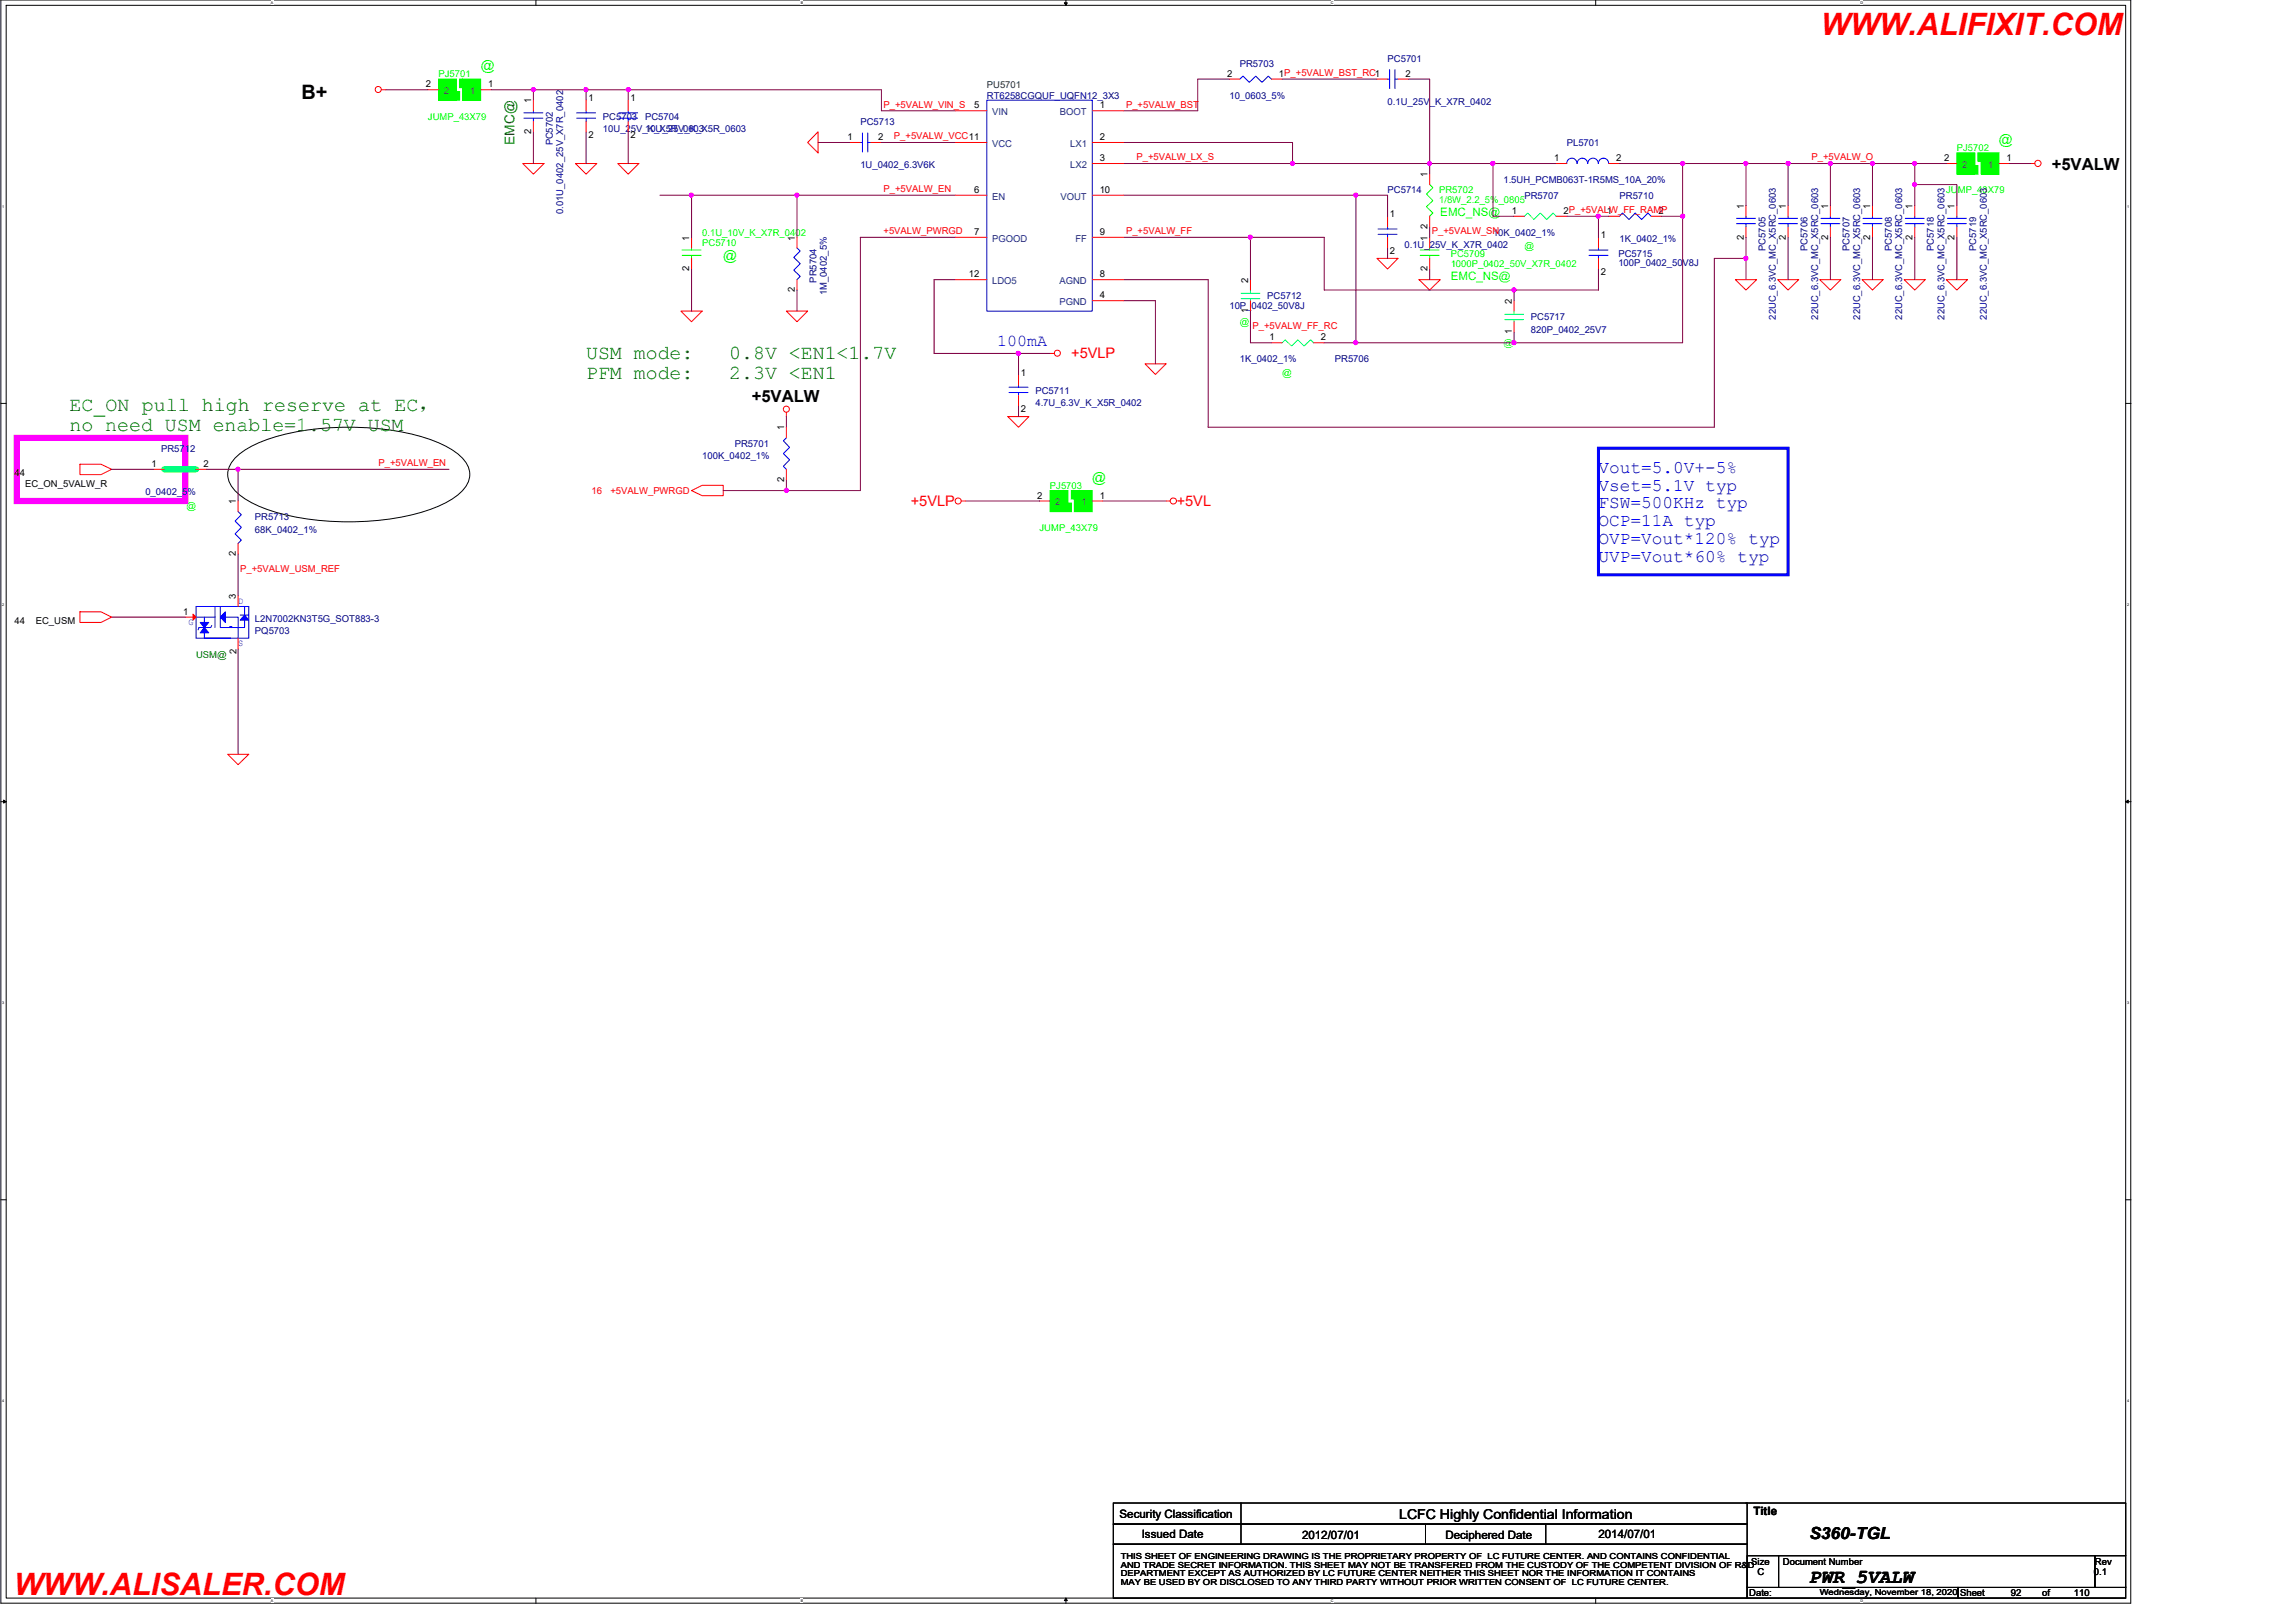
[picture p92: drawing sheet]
<svg xmlns="http://www.w3.org/2000/svg" width="420mm" height="297mm" viewBox="0 0 420 297" stroke-linecap="round" stroke-linejoin="round" font-family="sans-serif">
<defs><g id="words">
<g font-size="5.6" fill="#f00">
<text x="333.4" y="6.4">WWW.ALIFIXIT.COM</text>
<text x="2.5" y="291.9">WWW.ALISALER.COM</text>
</g>
<g font-size="3.6">
<text x="55.2" y="18.1">B+</text>
<text x="331.2" y="289.7">PWR_5VALW</text>
</g>
<g font-size="3.6" fill="#008000">
<text x="107.3" y="65.7">USM mode:</text>
<text x="133.5" y="65.7">0.8V &lt;EN1&lt;1.7V</text>
<text x="107.3" y="69.3">PFM mode:</text>
<text x="133.5" y="69.3">2.3V &lt;EN1</text>
<text x="12.7" y="75.3">EC_ON pull high reserve at EC，</text>
<text x="12.7" y="79">no need USM enable=1.57V USM</text>
</g>
<g font-size="3.3" fill="#00f">
<text x="292.6" y="86.5">Vout=5.0V+-5%</text>
<text x="292.6" y="89.8">Vset=5.1V typ</text>
<text x="292.6" y="93">FSW=500KHz typ</text>
<text x="292.6" y="96.3">OCP=11A typ</text>
<text x="292.6" y="99.6">OVP=Vout*120% typ</text>
<text x="292.6" y="102.8">UVP=Vout*60% typ</text>
</g>
<g font-size="3">
<text x="375.6" y="31">+5VALW</text>
<text x="137.6" y="73.5">+5VALW</text>
<text x="331.2" y="281.7">S360-TGL</text>
</g>
<text font-size="3" fill="#00f" x="182.6" y="63.2">100mA</text>
<g font-size="2.7" fill="#f00">
<text x="196.1" y="65.5">+5VLP</text>
<text x="166.7" y="92.6">+5VLP</text>
<text x="215.4" y="92.6">+5VL</text>
</g>
<g font-size="2.5" fill="#0f0">
<text x="88" y="12.9">@</text>
<text x="366" y="26.4">@</text>
<text x="132.4" y="47.6">@</text>
<text x="200" y="88.1">@</text>
</g>
<text font-size="2.5" fill="#008000" x="94.2" y="26.5" transform="rotate(-90 94.2 26.5)">EMC@</text>
<text font-size="2.5" x="256.1" y="277.9">LCFC Highly Confidential Information</text>
<g font-size="2.1" fill="#0f0">
<text x="263.7" y="39.6">EMC_NS@</text>
<text x="265.6" y="51.2">EMC_NS@</text>
</g>
<g font-size="2.1">
<text x="205" y="277.8">Security Classification</text>
<text x="209" y="281.5">Issued Date</text>
<text x="238.4" y="281.7">2012/07/01</text>
<text x="264.6" y="281.7">Deciphered Date</text>
<text x="292.6" y="281.5">2014/07/01</text>
<text x="321" y="277.3">Title</text>
</g>
<g font-size="1.7" fill="#000080">
<text x="254" y="11.3">PC5701</text>
<text x="227" y="12.2">PR5703</text>
<text x="110.4" y="21.9">PC5703</text>
<text x="118.1" y="21.9">PC5704</text>
<text x="157.5" y="22.9">PC5713</text>
<text x="180.7" y="18">RT6258CGQUF_UQFN12_3X3</text>
<text x="225.1" y="18">10_0603_5%</text>
<text x="254" y="19.2">0.1U_25V_K_X7R_0402</text>
<text x="101.2" y="26.6" transform="rotate(-90 101.2 26.6)">PC5702</text>
<text x="110.4" y="24.2">10U_25V_K_X5R_0603</text>
<text x="118.1" y="24.2">10U_25V_K_X5R_0603</text>
<text x="286.8" y="26.7">PL5701</text>
<text x="157.5" y="30.8">1U_0402_6.3V6K</text>
<text x="254" y="35.4">PC5714</text>
<text x="275.2" y="33.5">1.5UH_PCMB063T-1R5MS_10A_20%</text>
<text x="103.1" y="39.2" transform="rotate(-90 103.1 39.2)">0.01U_0402_25V_X7R_0402</text>
<text x="279.1" y="36.4">PR5707</text>
<text x="296.5" y="36.4">PR5710</text>
<text x="257.1" y="45.4">0.1U_25V_K_X7R_0402</text>
<text x="273.3" y="43.1">10K_0402_1%</text>
<text x="296.3" y="47">PC5715</text>
<text x="296.5" y="44.3">1K_0402_1%</text>
<text x="323.2" y="45.9" transform="rotate(-90 323.2 45.9)">PC5705</text>
<text x="330.9" y="45.9" transform="rotate(-90 330.9 45.9)">PC5706</text>
<text x="338.6" y="45.9" transform="rotate(-90 338.6 45.9)">PC5707</text>
<text x="346.4" y="45.9" transform="rotate(-90 346.4 45.9)">PC5708</text>
<text x="354.1" y="45.9" transform="rotate(-90 354.1 45.9)">PC5718</text>
<text x="361.8" y="45.9" transform="rotate(-90 361.8 45.9)">PC5719</text>
<text x="149.5" y="51.7" transform="rotate(-90 149.5 51.7)">PR5704</text>
<text x="296.3" y="48.7">100P_0402_50V8J</text>
<text x="151.4" y="54.1" transform="rotate(-90 151.4 54.1)">1M_0402_5%</text>
<text x="225.1" y="56.6">10P_0402_50V8J</text>
<text x="232" y="54.7">PC5712</text>
<text x="280.3" y="58.5">PC5717</text>
<text x="325.1" y="58.5" transform="rotate(-90 325.1 58.5)">22UC_6.3VC_MC_X5RC_0603</text>
<text x="332.9" y="58.5" transform="rotate(-90 332.9 58.5)">22UC_6.3VC_MC_X5RC_0603</text>
<text x="340.6" y="58.5" transform="rotate(-90 340.6 58.5)">22UC_6.3VC_MC_X5RC_0603</text>
<text x="348.3" y="58.5" transform="rotate(-90 348.3 58.5)">22UC_6.3VC_MC_X5RC_0603</text>
<text x="356" y="58.5" transform="rotate(-90 356 58.5)">22UC_6.3VC_MC_X5RC_0603</text>
<text x="363.7" y="58.5" transform="rotate(-90 363.7 58.5)">22UC_6.3VC_MC_X5RC_0603</text>
<text x="280.3" y="60.9">820P_0402_25V7</text>
<text x="227" y="66.3">1K_0402_1%</text>
<text x="244.4" y="66.3">PR5706</text>
<text x="189.6" y="72.1">PC5711</text>
<text x="189.6" y="74.4">4.7U_6.3V_K_X5R_0402</text>
<text x="29.5" y="82.7">PR5712</text>
<text x="134.5" y="81.7">PR5701</text>
<text x="128.6" y="84">100K_0402_1%</text>
<text x="26.6" y="90.6">0_0402_5%</text>
<text x="46.7" y="95.2">PR5713</text>
<text x="46.7" y="97.6">68K_0402_1%</text>
<text x="46.7" y="113.8">L2N7002KN3T5G_SOT883-3</text>
<text x="46.7" y="116.1">PQ5703</text>
</g>
<g font-size="1.7">
<text x="78" y="16">2</text>
<text x="89.4" y="16">1</text>
<text x="224.7" y="14.1">2</text>
<text x="234.1" y="14.1">1P_+5VALW_BST_RC1</text>
<text x="257.3" y="14.1">2</text>
<text x="97.2" y="18.9" transform="rotate(-90 97.2 18.9)">1</text>
<text x="107.7" y="18.5">1</text>
<text x="115.4" y="18.5">1</text>
<text x="178.3" y="19.9">5</text>
<text x="201.3" y="19.9">1</text>
<text x="97.2" y="24.6" transform="rotate(-90 97.2 24.6)">2</text>
<text x="107.7" y="25.2">2</text>
<text x="115.4" y="25.2">2</text>
<text x="155.2" y="25.7">1</text>
<text x="160.8" y="25.7">2</text>
<text x="201.3" y="25.7">2</text>
<text x="201.3" y="29.5">3</text>
<text x="284.5" y="29.5">1</text>
<text x="295.9" y="29.5">2</text>
<text x="355.9" y="29.5">2</text>
<text x="367.3" y="29.5">1</text>
<text x="178.3" y="35.3">6</text>
<text x="201.3" y="35.3">10</text>
<text x="261.3" y="32.4" transform="rotate(-90 261.3 32.4)">1</text>
<text x="254.5" y="39.8">1</text>
<text x="261.3" y="41.9" transform="rotate(-90 261.3 41.9)">2</text>
<text x="276.8" y="39.2">1</text>
<text x="286.2" y="39.2">2P_+5VALW_FF_RAMP</text>
<text x="294.2" y="39.2">1</text>
<text x="303.6" y="39.2">2</text>
<text x="319.2" y="38.2" transform="rotate(-90 319.2 38.2)">1</text>
<text x="326.9" y="38.2" transform="rotate(-90 326.9 38.2)">1</text>
<text x="334.7" y="38.2" transform="rotate(-90 334.7 38.2)">1</text>
<text x="342.4" y="38.2" transform="rotate(-90 342.4 38.2)">1</text>
<text x="350.1" y="38.2" transform="rotate(-90 350.1 38.2)">1</text>
<text x="357.8" y="38.2" transform="rotate(-90 357.8 38.2)">1</text>
<text x="126.2" y="44" transform="rotate(-90 126.2 44)">1</text>
<text x="145.5" y="44" transform="rotate(-90 145.5 44)">1</text>
<text x="178.3" y="43">7</text>
<text x="201.3" y="43">9</text>
<text x="254.5" y="46.4">2</text>
<text x="261.3" y="44" transform="rotate(-90 261.3 44)">1</text>
<text x="293.1" y="43.6">1</text>
<text x="319.2" y="43.9" transform="rotate(-90 319.2 43.9)">2</text>
<text x="326.9" y="43.9" transform="rotate(-90 326.9 43.9)">2</text>
<text x="334.7" y="43.9" transform="rotate(-90 334.7 43.9)">2</text>
<text x="342.4" y="43.9" transform="rotate(-90 342.4 43.9)">2</text>
<text x="350.1" y="43.9" transform="rotate(-90 350.1 43.9)">2</text>
<text x="357.8" y="43.9" transform="rotate(-90 357.8 43.9)">2</text>
<text x="126.2" y="49.6" transform="rotate(-90 126.2 49.6)">2</text>
<text x="145.5" y="53.5" transform="rotate(-90 145.5 53.5)">2</text>
<text x="177.4" y="50.8">12</text>
<text x="201.3" y="50.8">8</text>
<text x="228.5" y="51.7" transform="rotate(-90 228.5 51.7)">2</text>
<text x="261.3" y="49.6" transform="rotate(-90 261.3 49.6)">2</text>
<text x="293.1" y="50.2">2</text>
<text x="201.3" y="54.6">4</text>
<text x="228.5" y="57.4" transform="rotate(-90 228.5 57.4)">1</text>
<text x="276.8" y="55.6" transform="rotate(-90 276.8 55.6)">2</text>
<text x="232.4" y="62.3">1</text>
<text x="241.8" y="62.3">2</text>
<text x="276.8" y="61.2" transform="rotate(-90 276.8 61.2)">1</text>
<text x="186.9" y="68.7">1</text>
<text x="186.9" y="75.4">2</text>
<text x="143.5" y="78.8" transform="rotate(-90 143.5 78.8)">1</text>
<text x="2.7" y="87.1">44</text>
<text x="4.6" y="89.1">EC_ON_5VALW_R</text>
<text x="27.8" y="85.5">1</text>
<text x="37.2" y="85.5">2</text>
<text x="143.5" y="88.2" transform="rotate(-90 143.5 88.2)">2</text>
<text x="43.2" y="92.3" transform="rotate(-90 43.2 92.3)">1</text>
<text x="189.9" y="91.3">2</text>
<text x="201.3" y="91.3">1</text>
<text x="43.2" y="101.8" transform="rotate(-90 43.2 101.8)">2</text>
<text x="33.6" y="112.5">1</text>
<text x="43.2" y="109.6" transform="rotate(-90 43.2 109.6)">3</text>
<text x="2.7" y="114.2">44</text>
<text x="6.6" y="114.2">EC_USM</text>
<text x="43.3" y="119.7" transform="rotate(-90 43.3 119.7)">2</text>
<text x="320.6" y="286.3">Size</text>
<text x="326.4" y="286.3">Document Number</text>
<text x="383.5" y="286.3">Rev</text>
<text x="320.2" y="292.1">Date:</text>
<text x="321.8" y="288.3">C</text>
<text x="358.8" y="292.1">Sheet</text>
<text x="368.1" y="292.1">92</text>
<text x="373.9" y="292.1">of</text>
<text x="379.7" y="292.1">110</text>
<text x="383.4" y="288.3">0.1</text>
</g>
<g font-size="1.7" fill="#0f0">
<text x="80.3" y="14.2">PJ5701</text>
<text x="78.3" y="21.9">JUMP_43X79</text>
<text x="358.3" y="27.7">PJ5702</text>
<text x="263.5" y="35.4">PR5702</text>
<text x="356.3" y="35.4">JUMP_43X79</text>
<text x="263.5" y="37.1">1/8W_2.2_5%_0805</text>
<text x="128.6" y="45">PC5710</text>
<text x="128.6" y="43.1">0.1U_10V_K_X7R_0402</text>
<text x="265.6" y="47">PC5709</text>
<text x="279.1" y="45.6">@</text>
<text x="265.6" y="48.9">1000P_0402_50V_X7R_0402</text>
<text x="227" y="59.5">@</text>
<text x="234.7" y="68.8">@</text>
<text x="192.2" y="89.5">PJ5703</text>
<text x="34.2" y="93.1">@</text>
<text x="190.3" y="97.2">JUMP_43X79</text>
</g>
<g font-size="1.7" fill="#004080">
<text x="81.3" y="17.2">2</text>
<text x="86.1" y="17.2">1</text>
<text x="181.6" y="21.1">VIN</text>
<text x="194" y="21.1">BOOT</text>
<text x="181.6" y="26.9">VCC</text>
<text x="195.9" y="26.9">LX1</text>
<text x="195.9" y="30.7">LX2</text>
<text x="359.2" y="30.7">2</text>
<text x="364" y="30.7">1</text>
<text x="181.6" y="36.5">EN</text>
<text x="194.1" y="36.5">VOUT</text>
<text x="181.6" y="44.2">PGOOD</text>
<text x="196.9" y="44.2">FF</text>
<text x="181.6" y="52">LDO5</text>
<text x="194" y="52">AGND</text>
<text x="194" y="55.8">PGND</text>
<text x="193.2" y="92.5">2</text>
<text x="198" y="92.5">1</text>
</g>
<text font-size="1.7" fill="#004040" x="180.7" y="16.1">PU5701</text>
<g font-size="1.7" fill="#f00">
<text x="161.7" y="19.7">P_+5VALW_VIN_S</text>
<text x="206.2" y="19.7">P_+5VALW_BST</text>
<text x="163.6" y="25.5">P_+5VALW_VCC11</text>
<text x="208.1" y="29.3">P_+5VALW_LX_S</text>
<text x="331.6" y="29.3">P_+5VALW_O</text>
<text x="161.7" y="35.1">P_+5VALW_EN</text>
<text x="161.7" y="42.8">+5VALW_PWRGD</text>
<text x="206.2" y="42.8">P_+5VALW_FF</text>
<text x="262.1" y="42.8">P_+5VALW_SN</text>
<text x="229.3" y="60.2">P_+5VALW_FF_RC</text>
<text x="69.3" y="85.3">P_+5VALW_EN</text>
<text x="108.3" y="90.4">16</text>
<text x="111.7" y="90.4">+5VALW_PWRGD</text>
<text x="44" y="104.6">P_+5VALW_USM_REF</text>
</g>
<text font-size="1.7" fill="#00ff40" x="275.2" y="63.4">@</text>
<g font-size="1.7" fill="#00f">
<text x="43.6" y="110.5">D</text>
<text x="34.5" y="114.3">G</text>
<text x="43.6" y="118.2">S</text>
</g>
<text font-size="1.7" fill="#008000" x="35.9" y="120.4">USM@</text>
<g font-size="1.5">
<text x="205.2" y="285.4">THIS SHEET OF ENGINEERING DRAWING IS THE PROPRIETARY PROPERTY OF LC FUTURE CENTER. AND CONTAINS CONFIDENTIAL</text>
<text x="205.2" y="286.9">AND TRADE SECRET INFORMATION. THIS SHEET MAY NOT BE TRANSFERED FROM THE CUSTODY OF THE COMPETENT DIVISION OF R&amp;D</text>
<text x="205.2" y="288.5">DEPARTMENT EXCEPT AS AUTHORIZED BY LC FUTURE CENTER NEITHER THIS SHEET NOR THE INFORMATION IT CONTAINS</text>
<text x="205.2" y="290.1">MAY BE USED BY OR DISCLOSED TO ANY THIRD PARTY WITHOUT PRIOR WRITTEN CONSENT OF LC FUTURE CENTER.</text>
<text x="333.2" y="291.9">Wednesday, November 18, 2020</text>
</g>
<g font-size=".7">
<text x="49.6" y=".8">A</text>
<text x="146.6" y=".8">B</text>
<text x="243.6" y=".8">C</text>
<text x="340.6" y=".8">D</text>
<text x=".4" y="38">1</text>
<text x="389.4" y="38">1</text>
<text x=".4" y="110.9">2</text>
<text x="389.4" y="110.9">2</text>
<text x=".4" y="183.8">3</text>
<text x="389.4" y="183.8">3</text>
<text x=".4" y="256.6">4</text>
<text x="389.4" y="256.6">4</text>
<text x="49.6" y="293.2">A</text>
<text x="146.6" y="293.2">B</text>
<text x="243.6" y="293.2">C</text>
<text x="340.6" y="293.2">D</text>
</g>
</g></defs>
<path d="M.2 0h389.9v293.4h-389.9zM1.1 1h388.1v291.5h-388.1z" fill="none" stroke="#000" stroke-width=".18"/>
<g fill="#fff">
<path d="M49.6 .1h.5v.8h-.5z"/>
<path d="M49.6 292.6h.5v.8h-.5z"/>
</g>
<path d="M98.1 0v1M98.1 292.5v1" fill="none" stroke="#000" stroke-width=".18"/>
<g fill="#fff">
<path d="M146.6 .1h.5v.8h-.5z"/>
<path d="M146.6 292.6h.5v.8h-.5z"/>
</g>
<path d="M194.8 .5h.6l-.3 .5zM195.1 0v1M195.1 292.5l.3 .4h-.6zM195.1 292.5v1" fill="none" stroke="#000" stroke-width=".18"/>
<path d="M194.8 .5h.6l-.3 .5zM195.1 292.5l.3 .4h-.6z" fill="#000"/>
<g fill="#fff">
<path d="M243.6 .1h.5v.8h-.5z"/>
<path d="M243.6 292.6h.5v.8h-.5z"/>
</g>
<path d="M292.1 0v1M292.1 292.5v1" fill="none" stroke="#000" stroke-width=".18"/>
<g fill="#fff">
<path d="M340.6 .1h.5v.8h-.5z"/>
<path d="M340.6 292.6h.5v.8h-.5z"/>
<path d="M.4 37.4h.4v.7h-.4z"/>
<path d="M389.4 37.4h.4v.7h-.4z"/>
<path d="M.4 110.2h.4v.8h-.4z"/>
<path d="M389.4 110.2h.4v.8h-.4z"/>
</g>
<path d="M.2 73.8h.9M389.2 73.8h.9" fill="none" stroke="#000" stroke-width=".18"/>
<g fill="#fff">
<path d="M.4 183.1h.4v.8h-.4z"/>
<path d="M389.4 183.1h.4v.8h-.4z"/>
</g>
<path d="M.2 146.7h.9M.7 146.4l.4 .3-.4 .3zM389.2 146.7l.4-.3v.6zM389.2 146.7h.9" fill="none" stroke="#000" stroke-width=".18"/>
<path d="M.7 146.4l.4 .3-.4 .3zM389.2 146.7l.4-.3v.6z" fill="#000"/>
<g fill="#fff">
<path d="M.4 256h.4v.8h-.4z"/>
<path d="M389.4 256h.4v.8h-.4z"/>
</g>
<g fill="none" stroke="#000" stroke-width=".18">
<path d="M43.4 83.5a20.8 20.8 0 0 1 9.9-4.3 52.2 52.2 0 0 1 24.6 1 15 15 0 0 1 7.1 4.1 4 4 0 0 1-.7 5.9 24 24 0 0 1-11.8 4.6 49.8 49.8 0 0 1-24.3-1.8 11.3 11.3 0 0 1-6.1-4.4 4.1 4.1 0 0 1 1.3-5.1zM.2 219.6h.9M389.2 219.6h.9M203.8 275.1h116.1v3.8h-116.1zM203.8 278.9h116.1v3.7h-116.1zM227.2 275.1v7.5M261 278.9v3.7M283 278.9v3.7M319.6 275.1h69.6v9.6M203.8 282.6h116.1v9.9h-116.1zM319.9 284.7h5.7v5.8h-5.7zM319.9 290.5h38.6v2h-38.6z"/>
<path d="M325.6 284.7h57.9v5.8h-57.9zM358.5 290.5h30.7v2h-30.7zM383.5 284.7h5.7v5.8h-5.7z"/>
</g>
<path d="M3.1 80.1h30.8v11.6h-30.8z" fill="none" stroke="#f0f" stroke-width="1.1"/>
<path d="M292.6 82h34.8v23.2h-34.8z" fill="none" stroke="#00f" stroke-width=".55"/>
<g fill="none" stroke="#f00" stroke-width=".18">
<path d="M69.8 16.4h.8M95.7 29.9h3.9l-1.9 2zM105.4 29.9h3.9l-2 2zM113.1 29.9h3.9l-2 2zM149.8 24.1v3.9l-1.9-1.9zM350.6 37.6v2M371.8 29.9h.7M124.7 56.9h3.9l-2 2zM144 56.9h3.9l-2 2zM252.1 47.3h3.8l-1.9 1.9zM259.8 51.2h3.9l-2 1.9zM317.7 51.2h3.9l-2 1.9z"/>
<path d="M325.4 51.2h3.9l-1.9 1.9zM333.2 51.2h3.8l-1.9 1.9zM340.9 51.2h3.9l-2 1.9zM348.6 51.2h3.9l-1.9 1.9zM350.6 41.5v1.9M356.3 51.2h3.9l-1.9 1.9zM144 75.5v.7M184.5 76.2h3.9l-1.9 2zM192.2 64.7h.8M209.6 66.6h3.9l-2 1.9zM14.6 85h3.9l1.9 .9-1.9 1h-3.9zM126.6 89.8l2-1h3.8v1.9h-3.8z"/>
<path d="M176 91.7h.8M213.5 91.7h.7M14.6 112h3.9l1.9 .9-1.9 1h-3.9zM41.7 138h3.8l-1.9 2z"/>
<circle cx="69.2" cy="16.4" r=".56"/>
<circle cx="373.1" cy="29.9" r=".57"/>
<circle cx="144" cy="74.9" r=".56"/>
<circle cx="193.6" cy="64.6" r=".56"/>
<circle cx="175.4" cy="91.7" r=".56"/>
<circle cx="214.8" cy="91.7" r=".56"/>
</g>
<path d="M348.8 40h3.5M350.6 39.6v.4M348.8 40.9h3.5M350.6 40.9v.6" fill="none" stroke="#00f" stroke-width=".18"/>
<path d="M364.1 28h1.9v3.9h-1.9z" fill-rule="evenodd" fill="#0f0"/>
<path d="M364.1 28h1.9v3.9h-1.9z" fill="none" stroke="#0f0" stroke-width=".18"/>
<path d="M362.7 28h1.4v3.9h-1.4z" fill-rule="evenodd" fill="#0f0"/>
<path d="M362.7 28h1.4v3.9h-1.4z" fill="none" stroke="#0f0" stroke-width=".18"/>
<path d="M362.1 28h.6v1.5h-.6z" fill-rule="evenodd" fill="#0f0"/>
<path d="M362.1 28h.6v1.5h-.6z" fill="none" stroke="#0f0" stroke-width=".18"/>
<path d="M361.6 30.3h.5v1.6h-.5z" fill-rule="evenodd" fill="#0f0"/>
<path d="M361.6 30.3h.5v1.6h-.5z" fill="none" stroke="#0f0" stroke-width=".18"/>
<path d="M360.2 28h1.4v3.9h-1.4z" fill-rule="evenodd" fill="#0f0"/>
<path d="M360.2 28h1.4v3.9h-1.4z" fill="none" stroke="#0f0" stroke-width=".18"/>
<path d="M358.3 28h1.9v3.9h-1.9z" fill-rule="evenodd" fill="#0f0"/>
<path d="M261.7 33.8l.6 .6-1.2 1.1 1.2 1.2-1.2 1.1 1.2 1.2-.6 .6M358.3 28h1.9v3.9h-1.9zM124.9 46.7h3.4M124.9 45.8h3.4M126.6 45.4v.4M126.6 46.7v.6M260 46.7h3.5M260 45.8h3.5M261.7 45.4v.4M261.7 46.7v.6" fill="none" stroke="#0f0" stroke-width=".18"/>
<g fill="none" stroke="#f00" stroke-width=".18">
<path d="M97.7 18.3v2M107.3 18.3v2M115 18.3v2M97.7 22.2v1.9M107.3 22.2v1.9M115 22.2v1.9M174.9 26.1h5.8M174.9 20.3h5.8M174.9 35.7h5.8M200 26.1h5.8M200 29.9h5.8M200 20.3h5.8"/>
<path d="M200 35.7h5.8M261.7 31.9v1.9M261.7 39.6v1.9M294.5 39.6h2M302.3 39.6h1.9M327.4 37.6v2M335.1 37.6v2M342.8 37.6v2M356.3 29.9h2M358.3 37.6v2M366 29.9h1.9M126.6 43.4v2"/>
<path d="M126.6 47.3v1.9M174.9 43.4h5.8M174.9 51.2h5.8M200 51.2h5.8M200 43.4h5.8M200 55h5.8M261.7 43.4v2M261.7 47.3v1.9M327.4 41.5v1.9M335.1 41.5v1.9M342.8 41.5v1.9M358.3 41.5v1.9"/>
<path d="M144 78.2v1.9M144 85.9v1.9"/>
</g>
<g fill="none" stroke="#00f" stroke-width=".18">
<path d="M180.7 18.3h19.3v38.6h-19.3zM198 18.3h.1M95.9 21.6h3.5M95.9 20.7h3.5M97.7 20.3v.4M97.7 21.6v.6M105.6 21.6h3.4M105.6 20.7h3.4M107.3 20.3v.4M107.3 21.6v.6M113.3 21.6h3.4M113.3 20.7h3.4"/>
<path d="M115 20.3v.4M115 21.6v.6M296.5 39.6l.5-.6 1.2 1.2 1.2-1.2 1.2 1.2 1.1-1.2 .6 .6M325.6 40h3.5M327.4 39.6v.4M333.4 40h3.4M335.1 39.6v.4M341.1 40h3.4M342.8 39.6v.4M356.5 40h3.5M358.3 39.6v.4M325.6 40.9h3.5"/>
<path d="M327.4 40.9v.6M333.4 40.9h3.4M335.1 40.9v.6M341.1 40.9h3.4M342.8 40.9v.6M356.5 40.9h3.5M358.3 40.9v.6M144 80.1l-.6 .6 1.2 1.2-1.2 1.1 1.2 1.2-1.2 1.1 .6 .6"/>
</g>
<path d="M41.3 112v1.9l-1-1z" fill="#00f"/>
<path d="M41.3 112v1.9l-1-1z" fill="none" stroke="#00f" stroke-width=".18"/>
<path d="M44.8 112.6l.7 .9h-1.5z" fill="#00f"/>
<path d="M38.8 114.5l-.2 .4h-2.2l-.1 .4M39.4 111v3.9M41.3 112.9h2.3v2M42.1 114.9v-.2h.3v.2h-.2M44 112.6h1.5M44.8 112.6v-1.6h-4.5v3.9h1.9M44.8 112.6l.7 .9h-1.5zM44.8 113.5v1.4h-2.6" fill="none" stroke="#00f" stroke-width=".18"/>
<path d="M37.4 114.9l.8 .9h-1.6z" fill="#00f"/>
<path d="M37.4 114.9l.8 .9h-1.6z" fill="none" stroke="#00f" stroke-width=".18"/>
<path d="M36.6 113.9h1.6l-.8 1z" fill="#00f"/>
<path d="M35.9 111h9.6v5.8h-9.6zM35.9 112.9h3.5M36.6 113.9h1.6l-.8 1zM37.4 112.9v1M37.4 115.8v1h4.8M43.6 114.9v1.9" fill="none" stroke="#00f" stroke-width=".18"/>
<path d="M35.3 112.4l.6 .5-.6 .6z" fill="#f00"/>
<g fill="none" stroke="#f00" stroke-width=".18">
<path d="M225.1 14.5h1.9M232.8 14.5h1.9M252.1 14.5h1.9M255.9 14.5h2M155.6 26.1h1.9M159.4 26.1h2M254 39.6v1.9M277.2 39.6h1.9M284.9 29.9h1.9M284.9 39.6h1.9M294.5 29.9h2M145.9 43.4v2"/>
<path d="M145.9 51.2v1.9M228.9 55v1.9M228.9 51.2v1.9M254 43.4v2M277.2 58.9v1.9M277.2 55v1.9M292.6 43.4v2M292.6 47.3v1.9M232.8 62.7h1.9M240.5 62.7h1.9M28.1 85.9h2M35.9 85.9h1.9"/>
<path d="M43.6 91.7v1.9M43.6 99.4v1.9M33.9 112.9h2M35.3 112.4l.6 .5-.6 .6zM43.6 109.1v1.9M43.6 116.8v1.9"/>
</g>
<path d="M279.1 39.6l.6-.6 1.1 1.2 1.2-1.2 1.2 1.2 1.1-1.2 .6 .6M227.2 53.7h3.5M227.2 54.7h3.5M228.9 54.7v.3M228.9 53.1v.6M275.5 57.5h3.4M275.5 58.5h3.4M277.2 58.5v.4M277.2 56.9v.6M234.7 62.7l.6-.5 1.2 1.1 1.1-1.1 1.1 1.1 1.2-1.1 .6 .5" fill="none" stroke="#00ff80" stroke-width=".18"/>
<path d="M30.1 85.9h5.8" fill="none" stroke="#00ff80" stroke-width="1.1"/>
<g fill="none" stroke="#00f" stroke-width=".18">
<path d="M227 14.5l.6-.6 1.1 1.2 1.2-1.2 1.1 1.2 1.2-1.2 .6 .6M254 14.5h.4M254.4 12.7v3.5M255.4 14.5h.5M255.4 12.7v3.5M157.5 26.1h.4M157.9 24.3v3.5M158.9 26.1h.5M158.9 24.3v3.5M288.7 29.9a.93 .93 0 0 0-.9-.9 .93 .93 0 0 0-1 .9M290.6 29.9a.95 .95 0 0 0-.9-.9 .95 .95 0 0 0-1 .9M290.7 29.9a.95 .95 0 0 1 .9-.9 .95 .95 0 0 1 1 .9"/>
<path d="M294.5 29.9a.93 .93 0 0 0-.9-.9 .93 .93 0 0 0-1 .9M145.9 45.4l.6 .5-1.2 1.2 1.2 1.2-1.2 1.1 1.2 1.2-.6 .6M252.3 42.9h3.5M252.3 41.9h3.5M254 41.5v.4M254 42.9v.5M290.9 46.7h3.5M290.9 45.8h3.5M292.6 45.4v.4M292.6 46.7v.6M43.6 93.6l.6 .6-1.2 1.2 1.2 1.1-1.2 1.2 1.2 1.1-.6 .6"/>
</g>
<path d="M198 89.8h2v3.8h-2z" fill-rule="evenodd" fill="#0f0"/>
<path d="M198 89.8h2v3.8h-2z" fill="none" stroke="#0f0" stroke-width=".18"/>
<path d="M196.7 89.8h1.3v3.8h-1.3z" fill-rule="evenodd" fill="#0f0"/>
<path d="M196.7 89.8h1.3v3.8h-1.3z" fill="none" stroke="#0f0" stroke-width=".18"/>
<path d="M196.1 89.8h.6v1.5h-.6z" fill-rule="evenodd" fill="#0f0"/>
<path d="M196.1 89.8h.6v1.5h-.6z" fill="none" stroke="#0f0" stroke-width=".18"/>
<path d="M195.5 92.1h.6v1.5h-.6z" fill-rule="evenodd" fill="#0f0"/>
<path d="M195.5 92.1h.6v1.5h-.6z" fill="none" stroke="#0f0" stroke-width=".18"/>
<path d="M194.2 89.8h1.3v3.8h-1.3z" fill-rule="evenodd" fill="#0f0"/>
<path d="M194.2 89.8h1.3v3.8h-1.3z" fill="none" stroke="#0f0" stroke-width=".18"/>
<path d="M192.2 89.8h2v3.8h-2z" fill-rule="evenodd" fill="#0f0"/>
<path d="M192.2 89.8h2v3.8h-2z" fill="none" stroke="#0f0" stroke-width=".18"/>
<path d="M319.6 37.6v2M319.6 41.5v1.9M186.5 68.5v2M186.5 72.4v1.9M190.3 91.7h1.9M200 91.7h1.9" fill="none" stroke="#f00" stroke-width=".18"/>
<path d="M317.9 40h3.5M319.6 39.6v.4M317.9 40.9h3.5M319.6 40.9v.6M184.7 71.8h3.5M184.7 70.9h3.5M186.5 70.5v.4M186.5 71.8v.6" fill="none" stroke="#00f" stroke-width=".18"/>
<path d="M86.1 14.5h1.9v3.8h-1.9z" fill-rule="evenodd" fill="#0f0"/>
<path d="M86.1 14.5h1.9v3.8h-1.9z" fill="none" stroke="#0f0" stroke-width=".18"/>
<path d="M84.7 14.5h1.4v3.8h-1.4z" fill-rule="evenodd" fill="#0f0"/>
<path d="M84.7 14.5h1.4v3.8h-1.4z" fill="none" stroke="#0f0" stroke-width=".18"/>
<path d="M84.1 14.5h.6v1.5h-.6z" fill-rule="evenodd" fill="#0f0"/>
<path d="M84.1 14.5h.6v1.5h-.6z" fill="none" stroke="#0f0" stroke-width=".18"/>
<path d="M83.6 16.8h.5v1.5h-.5z" fill-rule="evenodd" fill="#0f0"/>
<path d="M83.6 16.8h.5v1.5h-.5z" fill="none" stroke="#0f0" stroke-width=".18"/>
<path d="M82.2 14.5h1.4v3.8h-1.4z" fill-rule="evenodd" fill="#0f0"/>
<path d="M82.2 14.5h1.4v3.8h-1.4z" fill="none" stroke="#0f0" stroke-width=".18"/>
<path d="M80.3 14.5h1.9v3.8h-1.9z" fill-rule="evenodd" fill="#0f0"/>
<path d="M80.3 14.5h1.9v3.8h-1.9z" fill="none" stroke="#0f0" stroke-width=".18"/>
<path d="M78.3 16.4h2M88 16.4h1.9" fill="none" stroke="#f00" stroke-width=".18"/>
<path d="M70.6 16.4h7.7M89.9 16.4h7.8M97.7 16.4v1.9M97.7 16.4h9.6M225.1 14.5h-5.8v5.8M234.7 14.5h17.4M257.9 14.5h3.8v15.4" fill="none" stroke="#800040" stroke-width=".18"/>
<circle cx="107.3" cy="16.4" r=".37" fill="#f0f"/>
<circle cx="107.3" cy="16.4" r=".37" fill="none" stroke="#f0f" stroke-width=".18"/>
<circle cx="97.6" cy="16.4" r=".37" fill="#f0f"/>
<circle cx="97.6" cy="16.4" r=".37" fill="none" stroke="#f0f" stroke-width=".18"/>
<path d="M161.4 16.4h-54.1v1.9" fill="none" stroke="#800040" stroke-width=".18"/>
<circle cx="115" cy="16.4" r=".37" fill="#f0f"/>
<circle cx="115" cy="16.4" r=".37" fill="none" stroke="#f0f" stroke-width=".18"/>
<path d="M115 16.4v1.9M161.4 16.4v3.9h13.5M97.7 24.1v5.8M107.3 24.1v5.8M115 24.1v5.8M149.8 26.1h5.8M161.4 26.1h13.5M205.8 26.1h30.8v3.8M205.8 29.9h30.8M205.8 20.3h13.5M236.6 29.9h25.1" fill="none" stroke="#800040" stroke-width=".18"/>
<circle cx="261.7" cy="29.9" r=".37" fill="#f0f"/>
<circle cx="261.7" cy="29.9" r=".37" fill="none" stroke="#f0f" stroke-width=".18"/>
<circle cx="236.6" cy="29.9" r=".37" fill="#f0f"/>
<circle cx="236.6" cy="29.9" r=".37" fill="none" stroke="#f0f" stroke-width=".18"/>
<path d="M261.7 31.9v-2h11.6v9.7" fill="none" stroke="#800040" stroke-width=".18"/>
<circle cx="273.3" cy="29.9" r=".37" fill="#f0f"/>
<circle cx="273.3" cy="29.9" r=".37" fill="none" stroke="#f0f" stroke-width=".18"/>
<path d="M273.3 29.9h11.6M296.5 29.9h11.5M319.6 29.9h-11.6v9.7" fill="none" stroke="#800040" stroke-width=".18"/>
<circle cx="308.1" cy="29.9" r=".37" fill="#f0f"/>
<circle cx="308.1" cy="29.9" r=".37" fill="none" stroke="#f0f" stroke-width=".18"/>
<circle cx="308.1" cy="39.6" r=".37" fill="#f0f"/>
<circle cx="308.1" cy="39.6" r=".37" fill="none" stroke="#f0f" stroke-width=".18"/>
<path d="M327.4 29.9h-7.8v7.7" fill="none" stroke="#800040" stroke-width=".18"/>
<circle cx="319.6" cy="29.9" r=".37" fill="#f0f"/>
<circle cx="319.6" cy="29.9" r=".37" fill="none" stroke="#f0f" stroke-width=".18"/>
<path d="M335.1 29.9h-7.7v7.7" fill="none" stroke="#800040" stroke-width=".18"/>
<circle cx="327.4" cy="29.9" r=".37" fill="#f0f"/>
<circle cx="327.4" cy="29.9" r=".37" fill="none" stroke="#f0f" stroke-width=".18"/>
<path d="M335.1 29.9v7.7" fill="none" stroke="#800040" stroke-width=".18"/>
<circle cx="335.1" cy="29.9" r=".37" fill="#f0f"/>
<circle cx="335.1" cy="29.9" r=".37" fill="none" stroke="#f0f" stroke-width=".18"/>
<path d="M335.1 29.9h7.7M342.8 29.9h7.8M342.8 29.9v7.7" fill="none" stroke="#800040" stroke-width=".18"/>
<circle cx="342.8" cy="29.9" r=".37" fill="#f0f"/>
<circle cx="342.8" cy="29.9" r=".37" fill="none" stroke="#f0f" stroke-width=".18"/>
<path d="M120.8 35.7h5.8M126.6 35.7v7.7M126.6 35.7h19.3M367.9 29.9h3.9" fill="none" stroke="#800040" stroke-width=".18"/>
<circle cx="126.6" cy="35.7" r=".37" fill="#f0f"/>
<circle cx="126.6" cy="35.7" r=".37" fill="none" stroke="#f0f" stroke-width=".18"/>
<path d="M174.9 35.7h-29v7.7" fill="none" stroke="#800040" stroke-width=".18"/>
<circle cx="145.9" cy="35.7" r=".37" fill="#f0f"/>
<circle cx="145.9" cy="35.7" r=".37" fill="none" stroke="#f0f" stroke-width=".18"/>
<path d="M205.8 35.7h42.4M248.2 35.7v27M248.2 35.7h5.8" fill="none" stroke="#800040" stroke-width=".18"/>
<circle cx="248.2" cy="62.7" r=".37" fill="#f0f"/>
<circle cx="248.2" cy="62.7" r=".37" fill="none" stroke="#f0f" stroke-width=".18"/>
<circle cx="248.2" cy="35.7" r=".37" fill="#f0f"/>
<circle cx="248.2" cy="35.7" r=".37" fill="none" stroke="#f0f" stroke-width=".18"/>
<path d="M254 35.7v3.9M273.3 39.6h3.9M286.8 39.6h5.8v3.8M308 39.6v23.1M174.9 43.4h-17.4v46.4M205.8 43.4h23.1M261.7 41.5v1.9" fill="none" stroke="#800040" stroke-width=".18"/>
<circle cx="228.9" cy="43.4" r=".37" fill="#f0f"/>
<circle cx="228.9" cy="43.4" r=".37" fill="none" stroke="#f0f" stroke-width=".18"/>
<path d="M228.9 51.2v-7.8h13.5v9.7M254 45.4v1.9M319.6 43.4v3.9h-5.8M327.4 43.4v7.8M335.1 43.4v7.8M342.8 43.4v7.8" fill="none" stroke="#800040" stroke-width=".18"/>
<circle cx="319.6" cy="47.3" r=".38" fill="#f0f"/>
<circle cx="319.6" cy="47.3" r=".38" fill="none" stroke="#f0f" stroke-width=".18"/>
<path d="M126.6 49.2v7.7M145.9 53.1v3.8M174.9 51.2h-3.9v13.5M205.8 51.2h15.4v27M242.4 53.1h34.8M261.7 49.2v2M292.6 49.2v3.9M313.8 47.3v30.9M319.6 47.3v3.9" fill="none" stroke="#800040" stroke-width=".18"/>
<circle cx="277.2" cy="53.1" r=".37" fill="#f0f"/>
<circle cx="277.2" cy="53.1" r=".37" fill="none" stroke="#f0f" stroke-width=".18"/>
<path d="M205.8 55h5.7v11.6M228.9 56.9v5.8h3.9M292.6 53.1h-15.4v1.9M242.4 62.7h34.8M277.2 62.7h30.8M277.2 60.8v1.9" fill="none" stroke="#800040" stroke-width=".18"/>
<circle cx="277.2" cy="62.7" r=".37" fill="#f0f"/>
<circle cx="277.2" cy="62.7" r=".37" fill="none" stroke="#f0f" stroke-width=".18"/>
<path d="M171 64.7h15.5" fill="none" stroke="#800040" stroke-width=".18"/>
<circle cx="186.4" cy="64.7" r=".37" fill="#f0f"/>
<circle cx="186.4" cy="64.7" r=".37" fill="none" stroke="#f0f" stroke-width=".18"/>
<path d="M144 76.2v2M186.5 74.3v1.9M192.2 64.7h-5.7v3.8M221.2 78.2h92.6M20.4 85.9h7.7M37.8 85.9h5.8M43.6 85.9v5.8M43.6 85.9h38.6" fill="none" stroke="#800040" stroke-width=".18"/>
<circle cx="43.6" cy="85.9" r=".38" fill="#f0f"/>
<circle cx="43.6" cy="85.9" r=".38" fill="none" stroke="#f0f" stroke-width=".18"/>
<path d="M132.4 89.8h11.6M144 87.8v2M144 89.8h13.5" fill="none" stroke="#800040" stroke-width=".18"/>
<circle cx="144" cy="89.7" r=".38" fill="#f0f"/>
<circle cx="144" cy="89.7" r=".38" fill="none" stroke="#f0f" stroke-width=".18"/>
<path d="M350.6 29.9v3.9M176.8 91.7h13.5M201.9 91.7h11.6M20.4 112.9h13.5M43.6 118.7v19.3" fill="none" stroke="#800040" stroke-width=".18"/>
<circle cx="350.5" cy="29.9" r=".37" fill="#f0f"/>
<circle cx="350.5" cy="29.9" r=".37" fill="none" stroke="#f0f" stroke-width=".18"/>
<path d="M350.6 37.6v-3.8h7.7v3.8M350.6 29.9h5.7" fill="none" stroke="#800040" stroke-width=".18"/>
<circle cx="350.5" cy="33.8" r=".37" fill="#f0f"/>
<circle cx="350.5" cy="33.8" r=".37" fill="none" stroke="#f0f" stroke-width=".18"/>
<path d="M292.6 39.6h1.9M350.6 43.4v7.8M358.3 43.4v7.8" fill="none" stroke="#800040" stroke-width=".18"/>
<circle cx="292.6" cy="39.6" r=".37" fill="#f0f"/>
<circle cx="292.6" cy="39.6" r=".37" fill="none" stroke="#f0f" stroke-width=".18"/>
<path d="M304.2 39.6h3.8M43.6 101.3v7.8" fill="none" stroke="#800040" stroke-width=".18"/>
<circle cx="107.3" cy="16.4" r=".37" fill="#f0f"/>
<circle cx="107.3" cy="16.4" r=".37" fill="none" stroke="#f0f" stroke-width=".18"/>
<circle cx="97.6" cy="16.4" r=".37" fill="#f0f"/>
<circle cx="97.6" cy="16.4" r=".37" fill="none" stroke="#f0f" stroke-width=".18"/>
<circle cx="115" cy="16.4" r=".37" fill="#f0f"/>
<circle cx="115" cy="16.4" r=".37" fill="none" stroke="#f0f" stroke-width=".18"/>
<circle cx="261.7" cy="29.9" r=".37" fill="#f0f"/>
<circle cx="261.7" cy="29.9" r=".37" fill="none" stroke="#f0f" stroke-width=".18"/>
<circle cx="236.6" cy="29.9" r=".37" fill="#f0f"/>
<circle cx="236.6" cy="29.9" r=".37" fill="none" stroke="#f0f" stroke-width=".18"/>
<circle cx="273.3" cy="29.9" r=".37" fill="#f0f"/>
<circle cx="273.3" cy="29.9" r=".37" fill="none" stroke="#f0f" stroke-width=".18"/>
<circle cx="308.1" cy="29.9" r=".37" fill="#f0f"/>
<circle cx="308.1" cy="29.9" r=".37" fill="none" stroke="#f0f" stroke-width=".18"/>
<circle cx="308.1" cy="39.6" r=".37" fill="#f0f"/>
<circle cx="308.1" cy="39.6" r=".37" fill="none" stroke="#f0f" stroke-width=".18"/>
<circle cx="319.6" cy="29.9" r=".37" fill="#f0f"/>
<circle cx="319.6" cy="29.9" r=".37" fill="none" stroke="#f0f" stroke-width=".18"/>
<circle cx="327.4" cy="29.9" r=".37" fill="#f0f"/>
<circle cx="327.4" cy="29.9" r=".37" fill="none" stroke="#f0f" stroke-width=".18"/>
<circle cx="335.1" cy="29.9" r=".37" fill="#f0f"/>
<circle cx="335.1" cy="29.9" r=".37" fill="none" stroke="#f0f" stroke-width=".18"/>
<circle cx="342.8" cy="29.9" r=".37" fill="#f0f"/>
<circle cx="342.8" cy="29.9" r=".37" fill="none" stroke="#f0f" stroke-width=".18"/>
<circle cx="126.6" cy="35.7" r=".37" fill="#f0f"/>
<circle cx="126.6" cy="35.7" r=".37" fill="none" stroke="#f0f" stroke-width=".18"/>
<circle cx="145.9" cy="35.7" r=".37" fill="#f0f"/>
<circle cx="145.9" cy="35.7" r=".37" fill="none" stroke="#f0f" stroke-width=".18"/>
<circle cx="248.2" cy="62.7" r=".37" fill="#f0f"/>
<circle cx="248.2" cy="62.7" r=".37" fill="none" stroke="#f0f" stroke-width=".18"/>
<circle cx="248.2" cy="35.7" r=".37" fill="#f0f"/>
<circle cx="248.2" cy="35.7" r=".37" fill="none" stroke="#f0f" stroke-width=".18"/>
<circle cx="228.9" cy="43.4" r=".37" fill="#f0f"/>
<circle cx="228.9" cy="43.4" r=".37" fill="none" stroke="#f0f" stroke-width=".18"/>
<circle cx="319.6" cy="47.3" r=".38" fill="#f0f"/>
<circle cx="319.6" cy="47.3" r=".38" fill="none" stroke="#f0f" stroke-width=".18"/>
<circle cx="277.2" cy="53.1" r=".37" fill="#f0f"/>
<circle cx="277.2" cy="53.1" r=".37" fill="none" stroke="#f0f" stroke-width=".18"/>
<circle cx="277.2" cy="62.7" r=".37" fill="#f0f"/>
<circle cx="277.2" cy="62.7" r=".37" fill="none" stroke="#f0f" stroke-width=".18"/>
<circle cx="186.4" cy="64.7" r=".37" fill="#f0f"/>
<circle cx="186.4" cy="64.7" r=".37" fill="none" stroke="#f0f" stroke-width=".18"/>
<circle cx="43.6" cy="85.9" r=".38" fill="#f0f"/>
<circle cx="43.6" cy="85.9" r=".38" fill="none" stroke="#f0f" stroke-width=".18"/>
<circle cx="144" cy="89.7" r=".38" fill="#f0f"/>
<circle cx="144" cy="89.7" r=".38" fill="none" stroke="#f0f" stroke-width=".18"/>
<circle cx="350.5" cy="29.9" r=".37" fill="#f0f"/>
<circle cx="350.5" cy="29.9" r=".37" fill="none" stroke="#f0f" stroke-width=".18"/>
<circle cx="350.5" cy="33.8" r=".37" fill="#f0f"/>
<circle cx="350.5" cy="33.8" r=".37" fill="none" stroke="#f0f" stroke-width=".18"/>
<circle cx="292.6" cy="39.6" r=".37" fill="#f0f"/>
<circle cx="292.6" cy="39.6" r=".37" fill="none" stroke="#f0f" stroke-width=".18"/>
<use href="#words"/>
</svg>
